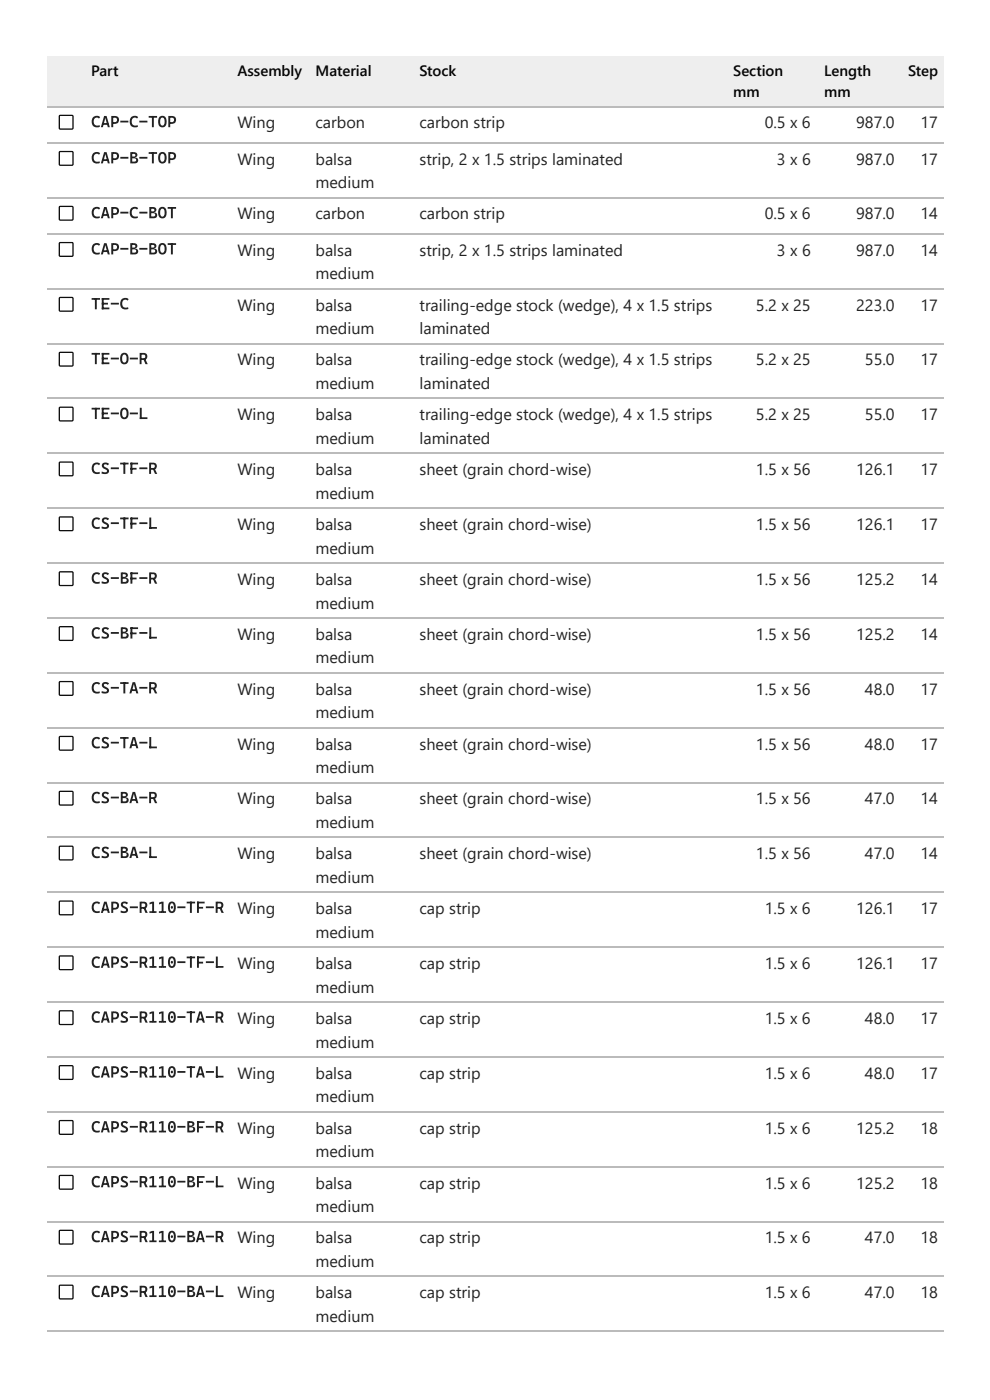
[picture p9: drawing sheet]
<svg xmlns="http://www.w3.org/2000/svg" width="210mm" height="297mm" viewBox="0 0 210 297" stroke-linecap="round" stroke-linejoin="round" font-family="sans-serif">
<defs><g id="words">
<g font-size="3.4" fill="#1f2328">
<text x="19.3" y="27">CAP-C-TOP</text>
<text x="50.3" y="27.3">Wing</text>
<text x="66.9" y="27.3">carbon</text>
<text x="88.9" y="27.3">carbon strip</text>
<text x="162.1" y="27.3">0.5 x 6</text>
<text x="181.5" y="27.3">987.0</text>
<text x="195.2" y="27.3">17</text>
<text x="19.3" y="34.7">CAP-B-TOP</text>
<text x="50.3" y="34.9">Wing</text>
<text x="66.9" y="34.9">balsa</text>
<text x="88.9" y="34.9">strip, 2 x 1.5 strips laminated</text>
<text x="164.7" y="34.9">3 x 6</text>
<text x="181.5" y="34.9">987.0</text>
<text x="195.2" y="34.9">17</text>
<text x="66.9" y="40">medium</text>
<text x="19.3" y="46.3">CAP-C-BOT</text>
<text x="50.3" y="46.6">Wing</text>
<text x="66.9" y="46.6">carbon</text>
<text x="88.9" y="46.6">carbon strip</text>
<text x="162.1" y="46.6">0.5 x 6</text>
<text x="181.5" y="46.6">987.0</text>
<text x="195.2" y="46.6">14</text>
<text x="19.3" y="54">CAP-B-BOT</text>
<text x="50.3" y="54.2">Wing</text>
<text x="66.9" y="54.2">balsa</text>
<text x="66.9" y="59.3">medium</text>
<text x="88.9" y="54.2">strip, 2 x 1.5 strips laminated</text>
<text x="164.7" y="54.2">3 x 6</text>
<text x="181.5" y="54.2">987.0</text>
<text x="195.2" y="54.2">14</text>
<text x="19.3" y="65.6">TE-C</text>
<text x="50.3" y="65.9">Wing</text>
<text x="66.9" y="65.9">balsa</text>
<text x="88.9" y="65.9">trailing-edge stock (wedge), 4 x 1.5 strips</text>
<text x="160.3" y="65.9">5.2 x 25</text>
<text x="181.5" y="65.9">223.0</text>
<text x="195.2" y="65.9">17</text>
<text x="66.9" y="70.9">medium</text>
<text x="88.9" y="70.9">laminated</text>
<text x="19.3" y="77.3">TE-O-R</text>
<text x="50.3" y="77.5">Wing</text>
<text x="66.9" y="77.5">balsa</text>
<text x="88.9" y="77.5">trailing-edge stock (wedge), 4 x 1.5 strips</text>
<text x="160.3" y="77.5">5.2 x 25</text>
<text x="183.4" y="77.5">55.0</text>
<text x="195.2" y="77.5">17</text>
<text x="66.9" y="82.6">medium</text>
<text x="88.9" y="82.6">laminated</text>
<text x="19.3" y="88.9">TE-O-L</text>
<text x="50.3" y="89.2">Wing</text>
<text x="66.9" y="89.2">balsa</text>
<text x="88.9" y="89.2">trailing-edge stock (wedge), 4 x 1.5 strips</text>
<text x="160.3" y="89.2">5.2 x 25</text>
<text x="183.4" y="89.2">55.0</text>
<text x="195.2" y="89.2">17</text>
<text x="66.9" y="94.2">medium</text>
<text x="88.9" y="94.2">laminated</text>
<text x="19.3" y="100.5">CS-TF-R</text>
<text x="50.3" y="100.8">Wing</text>
<text x="66.9" y="100.8">balsa</text>
<text x="88.9" y="100.8">sheet (grain chord-wise)</text>
<text x="160.3" y="100.8">1.5 x 56</text>
<text x="181.5" y="100.8">126.1</text>
<text x="195.2" y="100.8">17</text>
<text x="66.9" y="105.8">medium</text>
<text x="19.3" y="112.2">CS-TF-L</text>
<text x="50.3" y="112.4">Wing</text>
<text x="66.9" y="112.4">balsa</text>
<text x="88.9" y="112.4">sheet (grain chord-wise)</text>
<text x="160.3" y="112.4">1.5 x 56</text>
<text x="181.5" y="112.4">126.1</text>
<text x="195.2" y="112.4">17</text>
<text x="66.9" y="117.5">medium</text>
<text x="19.3" y="123.8">CS-BF-R</text>
<text x="50.3" y="124.1">Wing</text>
<text x="66.9" y="124.1">balsa</text>
<text x="88.9" y="124.1">sheet (grain chord-wise)</text>
<text x="160.3" y="124.1">1.5 x 56</text>
<text x="181.5" y="124.1">125.2</text>
<text x="195.2" y="124.1">14</text>
<text x="66.9" y="129.1">medium</text>
<text x="19.3" y="135.5">CS-BF-L</text>
<text x="50.3" y="135.7">Wing</text>
<text x="66.9" y="135.7">balsa</text>
<text x="88.9" y="135.7">sheet (grain chord-wise)</text>
<text x="160.3" y="135.7">1.5 x 56</text>
<text x="181.5" y="135.7">125.2</text>
<text x="195.2" y="135.7">14</text>
<text x="66.9" y="140.8">medium</text>
<text x="19.3" y="147.1">CS-TA-R</text>
<text x="50.3" y="147.4">Wing</text>
<text x="66.9" y="147.4">balsa</text>
<text x="88.9" y="147.4">sheet (grain chord-wise)</text>
<text x="160.3" y="147.4">1.5 x 56</text>
<text x="183.4" y="147.4">48.0</text>
<text x="195.2" y="147.4">17</text>
<text x="66.9" y="152.4">medium</text>
<text x="19.3" y="158.8">CS-TA-L</text>
<text x="50.3" y="159">Wing</text>
<text x="66.9" y="159">balsa</text>
<text x="88.9" y="159">sheet (grain chord-wise)</text>
<text x="160.3" y="159">1.5 x 56</text>
<text x="183.4" y="159">48.0</text>
<text x="195.2" y="159">17</text>
<text x="66.9" y="164">medium</text>
<text x="19.3" y="170.4">CS-BA-R</text>
<text x="50.3" y="170.7">Wing</text>
<text x="66.9" y="170.7">balsa</text>
<text x="88.9" y="170.7">sheet (grain chord-wise)</text>
<text x="160.3" y="170.7">1.5 x 56</text>
<text x="183.4" y="170.7">47.0</text>
<text x="195.2" y="170.7">14</text>
<text x="66.9" y="175.7">medium</text>
<text x="19.3" y="182">CS-BA-L</text>
<text x="50.3" y="182.3">Wing</text>
<text x="66.9" y="182.3">balsa</text>
<text x="88.9" y="182.3">sheet (grain chord-wise)</text>
<text x="160.3" y="182.3">1.5 x 56</text>
<text x="183.4" y="182.3">47.0</text>
<text x="195.2" y="182.3">14</text>
<text x="66.9" y="187.3">medium</text>
<text x="19.3" y="193.7">CAPS-R110-TF-R</text>
<text x="50.3" y="193.9">Wing</text>
<text x="66.9" y="193.9">balsa</text>
<text x="88.9" y="193.9">cap strip</text>
<text x="162.1" y="193.9">1.5 x 6</text>
<text x="181.5" y="193.9">126.1</text>
<text x="195.2" y="193.9">17</text>
<text x="66.9" y="199">medium</text>
<text x="19.3" y="205.3">CAPS-R110-TF-L</text>
<text x="50.3" y="205.6">Wing</text>
<text x="66.9" y="205.6">balsa</text>
<text x="88.9" y="205.6">cap strip</text>
<text x="162.1" y="205.6">1.5 x 6</text>
<text x="181.5" y="205.6">126.1</text>
<text x="195.2" y="205.6">17</text>
<text x="66.9" y="210.6">medium</text>
<text x="19.3" y="217">CAPS-R110-TA-R</text>
<text x="50.3" y="217.2">Wing</text>
<text x="66.9" y="217.2">balsa</text>
<text x="88.9" y="217.2">cap strip</text>
<text x="162.1" y="217.2">1.5 x 6</text>
<text x="183.4" y="217.2">48.0</text>
<text x="195.2" y="217.2">17</text>
<text x="66.9" y="222.3">medium</text>
<text x="19.3" y="228.6">CAPS-R110-TA-L</text>
<text x="50.3" y="228.9">Wing</text>
<text x="66.9" y="228.9">balsa</text>
<text x="66.9" y="233.9">medium</text>
<text x="88.9" y="228.9">cap strip</text>
<text x="162.1" y="228.9">1.5 x 6</text>
<text x="183.4" y="228.9">48.0</text>
<text x="195.2" y="228.9">17</text>
<text x="19.3" y="240.2">CAPS-R110-BF-R</text>
<text x="50.3" y="240.5">Wing</text>
<text x="66.9" y="240.5">balsa</text>
<text x="66.9" y="245.5">medium</text>
<text x="88.9" y="240.5">cap strip</text>
<text x="162.1" y="240.5">1.5 x 6</text>
<text x="181.5" y="240.5">125.2</text>
<text x="195.2" y="240.5">18</text>
<text x="19.3" y="251.9">CAPS-R110-BF-L</text>
<text x="50.3" y="252.1">Wing</text>
<text x="66.9" y="252.1">balsa</text>
<text x="66.9" y="257.2">medium</text>
<text x="88.9" y="252.1">cap strip</text>
<text x="162.1" y="252.1">1.5 x 6</text>
<text x="181.5" y="252.1">125.2</text>
<text x="195.2" y="252.1">18</text>
<text x="19.3" y="263.5">CAPS-R110-BA-R</text>
<text x="50.3" y="263.8">Wing</text>
<text x="66.9" y="263.8">balsa</text>
<text x="88.9" y="263.8">cap strip</text>
<text x="162.1" y="263.8">1.5 x 6</text>
<text x="183.4" y="263.8">47.0</text>
<text x="195.2" y="263.8">18</text>
<text x="66.9" y="268.8">medium</text>
<text x="19.3" y="275.2">CAPS-R110-BA-L</text>
<text x="50.3" y="275.4">Wing</text>
<text x="66.9" y="275.4">balsa</text>
<text x="88.9" y="275.4">cap strip</text>
<text x="162.1" y="275.4">1.5 x 6</text>
<text x="183.4" y="275.4">47.0</text>
<text x="195.2" y="275.4">18</text>
<text x="66.9" y="280.5">medium</text>
</g>
<g font-size="3.2">
<text x="19.3" y="16.1">Part</text>
<text x="50.3" y="16.1">Assembly</text>
<text x="66.9" y="16.1">Material</text>
<text x="88.9" y="16.1">Stock</text>
<text x="155.4" y="16.1">Section</text>
<text x="174.7" y="16.1">Length</text>
<text x="192.5" y="16.1">Step</text>
<text x="155.4" y="20.6">mm</text>
<text x="174.7" y="20.6">mm</text>
</g>
</g></defs>
<g fill="#eee">
<path d="M10.1 11.9h7.9v10.9h-7.9z"/>
<path d="M18 11.9h30.9v10.9h-30.9z"/>
<path d="M48.9 11.9h16.5v10.9h-16.5z"/>
<path d="M65.4 11.9h22.2v10.9h-22.2z"/>
<path d="M87.6 11.9h66.4v10.9h-66.4z"/>
<path d="M154 11.9h19.3v10.9h-19.3z"/>
<path d="M173.3 11.9h17.7v10.9h-17.7z"/>
<path d="M191 11.9h9.1v10.9h-9.1z"/>
</g>
<g fill="none" stroke="#bbb" stroke-width=".26">
<path d="M10.1 22.6h190M10.1 30.3h190M10.1 41.9h190M10.1 49.6h190M10.1 61.3h190M10.1 72.9h190M10.1 84.5h190M10.1 96.2h190M10.1 107.8h190M10.1 119.5h190M10.1 131.1h190M10.1 142.7h190"/>
<path d="M10.1 154.4h190M10.1 166h190M10.1 177.7h190M10.1 189.3h190M10.1 201h190M10.1 212.6h190M10.1 224.2h190M10.1 235.9h190M10.1 247.5h190M10.1 259.2h190M10.1 270.8h190M10.1 282.4h190"/>
</g>
<g fill="none" stroke="#000" stroke-width=".26">
<path d="M12.6 24.5h2.8v2.8h-2.8zM12.6 32.2h2.8v2.8h-2.8zM12.6 43.9h2.8v2.7h-2.8zM12.6 51.5h2.8v2.8h-2.8zM12.6 63.2h2.8v2.7h-2.8zM12.6 74.8h2.8v2.8h-2.8zM12.6 86.5h2.8v2.7h-2.8zM12.6 98.1h2.8v2.8h-2.8zM12.6 109.7h2.8v2.8h-2.8zM12.6 121.4h2.8v2.8h-2.8zM12.6 133h2.8v2.8h-2.8zM12.6 144.7h2.8v2.7h-2.8z"/>
<path d="M12.6 156.3h2.8v2.8h-2.8zM12.6 167.9h2.8v2.8h-2.8zM12.6 179.6h2.8v2.8h-2.8zM12.6 191.2h2.8v2.8h-2.8zM12.6 202.9h2.8v2.7h-2.8zM12.6 214.5h2.8v2.8h-2.8zM12.6 226.2h2.8v2.7h-2.8zM12.6 237.8h2.8v2.8h-2.8zM12.6 249.4h2.8v2.8h-2.8zM12.6 261.1h2.8v2.8h-2.8zM12.6 272.7h2.8v2.8h-2.8z"/>
</g>
<use href="#words"/>
</svg>
